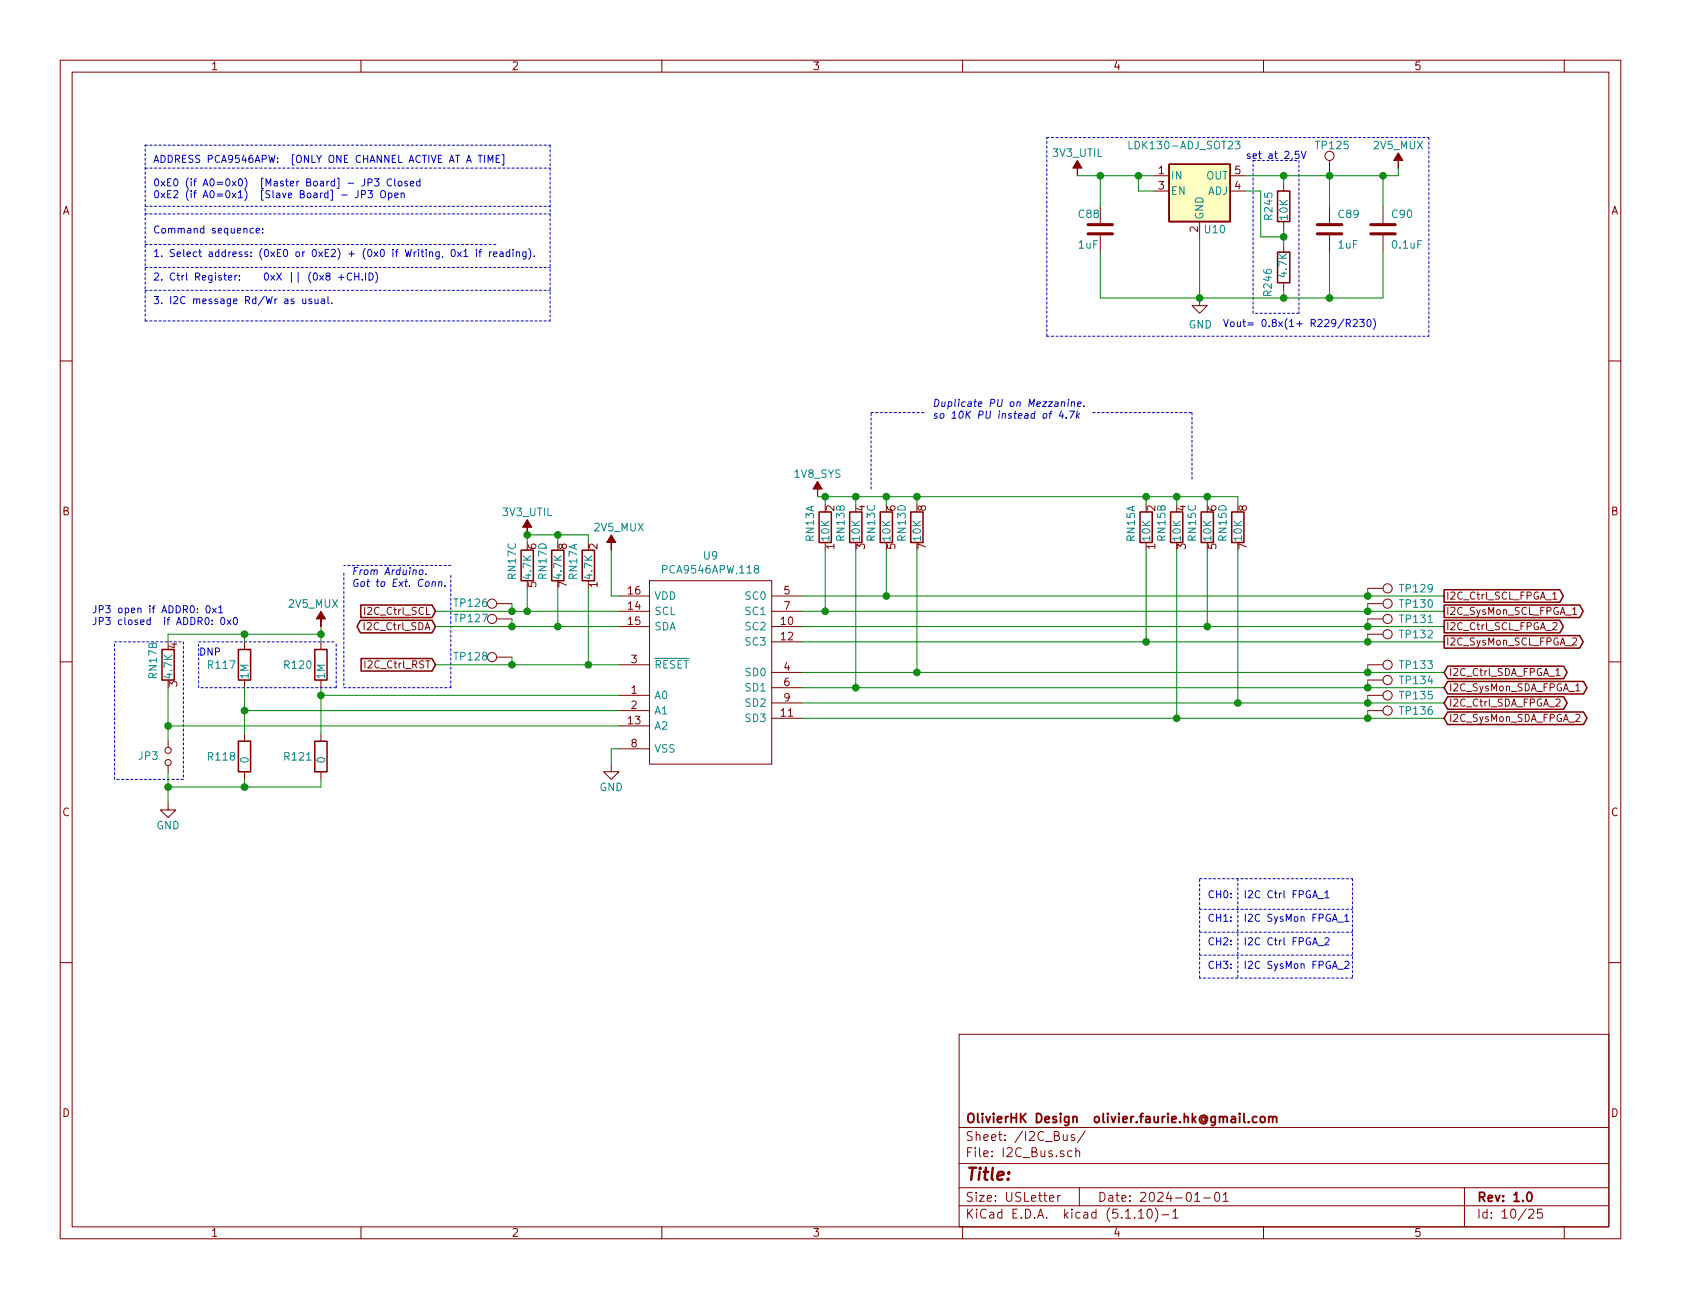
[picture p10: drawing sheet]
<svg xmlns="http://www.w3.org/2000/svg" width="279mm" height="216mm" viewBox="0 0 279 216" stroke-linecap="round" stroke-linejoin="round" font-family="sans-serif">
<defs><g id="words">
<text font-size="2.8" fill="#840000" x="160.4" y="196.2">Title:</text>
<g font-size="2.1" fill="#840000">
<text x="160.4" y="189.6">Sheet: /I2C_Bus/</text>
<text x="160.4" y="186.6">OlivierHK Design olivier.faurie.hk@gmail.com</text>
<text x="160.4" y="192.3">File: I2C_Bus.sch</text>
<text x="160.4" y="202.5">KiCad E.D.A. kicad (5.1.10)-1</text>
<text x="160.4" y="199.7">Size: USLetter</text>
<text x="182.4" y="199.7">Date: 2024-01-01</text>
<text x="245.4" y="199.7">Rev: 1.0</text>
<text x="245.4" y="202.5">Id: 10/25</text>
</g>
<g font-size="1.8" fill="#840000">
<text x="35" y="11.6">1</text>
<text x="85" y="11.6">2</text>
<text x="135" y="11.6">3</text>
<text x="185" y="11.6">4</text>
<text x="235" y="11.6">5</text>
<text x="192.6" y="29">1</text>
<text x="205.3" y="29">5</text>
<text x="10.4" y="35.6">A</text>
<text x="192.6" y="31.5">3</text>
<text x="205.3" y="31.5">4</text>
<text x="267.8" y="35.6">A</text>
<text x="199.1" y="38.6" transform="rotate(-90 199.1 38.6)">2</text>
<text x="10.4" y="85.6">B</text>
<text x="138.7" y="84.9" transform="rotate(-90 138.7 84.9)">2</text>
<text x="143.8" y="84.9" transform="rotate(-90 143.8 84.9)">4</text>
<text x="148.8" y="84.9" transform="rotate(-90 148.8 84.9)">6</text>
<text x="153.9" y="84.9" transform="rotate(-90 153.9 84.9)">8</text>
<text x="192" y="84.9" transform="rotate(-90 192 84.9)">2</text>
<text x="197.1" y="84.9" transform="rotate(-90 197.1 84.9)">4</text>
<text x="202.2" y="84.9" transform="rotate(-90 202.2 84.9)">6</text>
<text x="207.3" y="84.9" transform="rotate(-90 207.3 84.9)">8</text>
<text x="267.8" y="85.6">B</text>
<text x="89.2" y="91.3" transform="rotate(-90 89.2 91.3)">6</text>
<text x="94.2" y="91.3" transform="rotate(-90 94.2 91.3)">8</text>
<text x="99.3" y="91.3" transform="rotate(-90 99.3 91.3)">2</text>
<text x="138.7" y="91.3" transform="rotate(-90 138.7 91.3)">1</text>
<text x="143.8" y="91.3" transform="rotate(-90 143.8 91.3)">3</text>
<text x="148.8" y="91.3" transform="rotate(-90 148.8 91.3)">5</text>
<text x="153.9" y="91.3" transform="rotate(-90 153.9 91.3)">7</text>
<text x="192" y="91.3" transform="rotate(-90 192 91.3)">1</text>
<text x="197.1" y="91.3" transform="rotate(-90 197.1 91.3)">3</text>
<text x="202.2" y="91.3" transform="rotate(-90 202.2 91.3)">5</text>
<text x="207.3" y="91.3" transform="rotate(-90 207.3 91.3)">7</text>
<text x="89.2" y="97.6" transform="rotate(-90 89.2 97.6)">5</text>
<text x="94.2" y="97.6" transform="rotate(-90 94.2 97.6)">7</text>
<text x="99.3" y="97.6" transform="rotate(-90 99.3 97.6)">1</text>
<text x="104.4" y="101.3">14</text>
<text x="104.4" y="98.8">16</text>
<text x="130.3" y="98.8">5</text>
<text x="130.3" y="101.3">7</text>
<text x="29.5" y="107.8" transform="rotate(-90 29.5 107.8)">4</text>
<text x="104.4" y="103.9">15</text>
<text x="129.8" y="103.9">10</text>
<text x="129.8" y="106.4">12</text>
<text x="104.9" y="110.2">3</text>
<text x="130.3" y="111.5">4</text>
<text x="29.5" y="114.1" transform="rotate(-90 29.5 114.1)">3</text>
<text x="104.9" y="115.3">1</text>
<text x="104.9" y="117.9">2</text>
<text x="129.8" y="119.1">11</text>
<text x="130.3" y="114">6</text>
<text x="130.3" y="116.6">9</text>
<text x="104.4" y="120.4">13</text>
<text x="104.9" y="124.2">8</text>
<text x="10.4" y="135.6">C</text>
<text x="267.8" y="135.6">C</text>
<text x="10.4" y="185.6">D</text>
<text x="267.8" y="185.6">D</text>
<text x="35" y="205.5">1</text>
<text x="85" y="205.5">2</text>
<text x="135" y="205.5">3</text>
<text x="185" y="205.5">4</text>
<text x="235" y="205.5">5</text>
</g>
<g font-size="1.8" fill="#008484">
<text x="175.1" y="26.1">3V3_UTIL</text>
<text x="188.2" y="24.8">LDK130-ADJ_SOT23</text>
<text x="194.6" y="29.8">IN</text>
<text x="200.5" y="29.8">OUT</text>
<text x="218.8" y="24.8">TP125</text>
<text x="228.4" y="24.8">2V5_MUX</text>
<text x="194.6" y="32.4">EN</text>
<text x="200.7" y="32.4">ADJ</text>
<text x="179.3" y="41.3">1uF</text>
<text x="179.3" y="36.2">C88</text>
<text x="200" y="36.6" transform="rotate(-90 200 36.6)">GND</text>
<text x="200.3" y="38.8">U10</text>
<text x="211.5" y="36.4" transform="rotate(-90 211.5 36.4)">R245</text>
<text x="214" y="36.5" transform="rotate(-90 214 36.5)">10K</text>
<text x="222.5" y="41.3">1uF</text>
<text x="222.5" y="36.2">C89</text>
<text x="231.4" y="36.2">C90</text>
<text x="231.5" y="41.3">0.1uF</text>
<text x="213.9" y="46" transform="rotate(-90 213.9 46)">4.7K</text>
<text x="211.4" y="49.1" transform="rotate(-90 211.4 49.1)">R246</text>
<text x="197.6" y="54.6">GND</text>
<text x="132.1" y="79.4">1V8_SYS</text>
<text x="83.6" y="85.8">3V3_UTIL</text>
<text x="98.9" y="88.3">2V5_MUX</text>
<text x="135.3" y="89.9" transform="rotate(-90 135.3 89.9)">RN13A</text>
<text x="137.8" y="89.9" transform="rotate(-90 137.8 89.9)">10K</text>
<text x="140.4" y="89.8" transform="rotate(-90 140.4 89.8)">RN13B</text>
<text x="142.9" y="89.9" transform="rotate(-90 142.9 89.9)">10K</text>
<text x="145.5" y="89.8" transform="rotate(-90 145.5 89.8)">RN13C</text>
<text x="148" y="89.9" transform="rotate(-90 148 89.9)">10K</text>
<text x="150.5" y="89.8" transform="rotate(-90 150.5 89.8)">RN13D</text>
<text x="153.1" y="89.9" transform="rotate(-90 153.1 89.9)">10K</text>
<text x="188.6" y="89.9" transform="rotate(-90 188.6 89.9)">RN15A</text>
<text x="191.2" y="89.9" transform="rotate(-90 191.2 89.9)">10K</text>
<text x="193.7" y="89.8" transform="rotate(-90 193.7 89.8)">RN15B</text>
<text x="196.3" y="89.9" transform="rotate(-90 196.3 89.9)">10K</text>
<text x="198.8" y="89.8" transform="rotate(-90 198.8 89.8)">RN15C</text>
<text x="201.3" y="89.9" transform="rotate(-90 201.3 89.9)">10K</text>
<text x="203.9" y="89.8" transform="rotate(-90 203.9 89.8)">RN15D</text>
<text x="206.4" y="89.9" transform="rotate(-90 206.4 89.9)">10K</text>
<text x="110.5" y="95.3">PCA9546APW,118</text>
<text x="117" y="93">U9</text>
<text x="48.1" y="101">2V5_MUX</text>
<text x="75.7" y="100.9">TP126</text>
<text x="85.8" y="96.2" transform="rotate(-90 85.8 96.2)">RN17C</text>
<text x="88.3" y="96.1" transform="rotate(-90 88.3 96.1)">4.7K</text>
<text x="90.9" y="96.2" transform="rotate(-90 90.9 96.2)">RN17D</text>
<text x="93.4" y="96.1" transform="rotate(-90 93.4 96.1)">4.7K</text>
<text x="95.9" y="96.3" transform="rotate(-90 95.9 96.3)">RN17A</text>
<text x="98.5" y="96.1" transform="rotate(-90 98.5 96.1)">4.7K</text>
<text x="108.7" y="99.7">VDD</text>
<text x="124.1" y="99.7">SC0</text>
<text x="232.8" y="101">TP130</text>
<text x="232.8" y="98.5">TP129</text>
<text x="75.7" y="103.4">TP127</text>
<text x="108.7" y="102.2">SCL</text>
<text x="108.7" y="104.8">SDA</text>
<text x="124.1" y="104.8">SC2</text>
<text x="124.1" y="107.3">SC3</text>
<text x="124.1" y="102.2">SC1</text>
<text x="232.8" y="106.1">TP132</text>
<text x="232.8" y="103.6">TP131</text>
<text x="26.1" y="112.7" transform="rotate(-90 26.1 112.7)">RN17B</text>
<text x="28.6" y="112.6" transform="rotate(-90 28.6 112.6)">4.7K</text>
<text x="34.7" y="111.2">R117</text>
<text x="41.3" y="112.8" transform="rotate(-90 41.3 112.8)">1M</text>
<text x="47.4" y="111.2">R120</text>
<text x="54" y="112.8" transform="rotate(-90 54 112.8)">1M</text>
<text x="75.7" y="109.8">TP128</text>
<text x="108.7" y="111.1">RESET</text>
<text x="124.1" y="112.4">SD0</text>
<text x="232.8" y="113.7">TP134</text>
<text x="232.8" y="111.2">TP133</text>
<text x="108.7" y="116.2">A0</text>
<text x="108.7" y="118.7">A1</text>
<text x="124.1" y="114.9">SD1</text>
<text x="124.1" y="117.5">SD2</text>
<text x="232.8" y="118.8">TP136</text>
<text x="232.8" y="116.3">TP135</text>
<text x="108.7" y="121.3">A2</text>
<text x="108.7" y="125.1">VSS</text>
<text x="124.1" y="120">SD3</text>
<text x="23.1" y="126.3">JP3</text>
<text x="34.7" y="126.4">R118</text>
<text x="41.3" y="126.8" transform="rotate(-90 41.3 126.8)">0</text>
<text x="47.4" y="126.4">R121</text>
<text x="54" y="126.8" transform="rotate(-90 54 126.8)">0</text>
<text x="99.6" y="131.5">GND</text>
<text x="26" y="137.8">GND</text>
</g>
<g font-size="1.7" fill="#0000c2">
<text x="25.4" y="27.1">ADDRESS PCA9546APW: [ONLY ONE CHANNEL ACTIVE AT A TIME]</text>
<text x="207" y="26.4">set at 2,5V</text>
<text x="25.4" y="31">0xE0 (if A0=0x0) [Master Board] - JP3 Closed</text>
<text x="25.4" y="32.9">0xE2 (if A0=0x1) [Slave Board] - JP3 Open</text>
<text x="25.4" y="38.8">Command sequence:</text>
<text x="25.4" y="42.7">1. Select address: (0xE0 or 0xE2) + (0x0 if Writing, 0x1 if reading).</text>
<text x="25.4" y="46.6">2. Ctrl Register:</text>
<text x="38.8" y="46.6">0xX || (0x8 +CH.ID)</text>
<text x="25.4" y="50.5">3. I2C message Rd/Wr as usual.</text>
<text x="203.2" y="54.4">Vout= 0.8x(1+ R229/R230)</text>
<text x="154.9" y="67.6">Duplicate PU on Mezzanine.</text>
<text x="154.9" y="69.6">so 10K PU instead of 4.7k</text>
<text x="58.4" y="95.6">From Arduino.</text>
<text x="15.2" y="101.9">JP3 open if ADDR0: 0x1</text>
<text x="58.4" y="97.5">Got to Ext. Conn.</text>
<text x="15.2" y="103.9">JP3 closed if ADDR0: 0x0</text>
<text x="33" y="109">DNP</text>
<text x="200.7" y="149.3">CH0: I2C Ctrl FPGA_1</text>
<text x="200.7" y="153.2">CH1: I2C SysMon FPGA_1</text>
<text x="200.7" y="157.1">CH2: I2C Ctrl FPGA_2</text>
<text x="200.7" y="161">CH3: I2C SysMon FPGA_2</text>
</g>
<g font-size="1.7" fill="#840000">
<text x="240.3" y="99.6">I2C_Ctrl_SCL_FPGA_1</text>
<text x="60.8" y="104.7">I2C_Ctrl_SDA</text>
<text x="61" y="102.2">I2C_Ctrl_SCL</text>
<text x="240.3" y="102.2">I2C_SysMon_SCL_FPGA_1</text>
<text x="240.3" y="104.7">I2C_Ctrl_SCL_FPGA_2</text>
<text x="240.3" y="107.3">I2C_SysMon_SCL_FPGA_2</text>
<text x="61" y="111.1">I2C_Ctrl_RST</text>
<text x="240.8" y="112.3">I2C_Ctrl_SDA_FPGA_1</text>
<text x="240.8" y="120">I2C_SysMon_SDA_FPGA_2</text>
<text x="240.8" y="114.9">I2C_SysMon_SDA_FPGA_1</text>
<text x="240.8" y="117.4">I2C_Ctrl_SDA_FPGA_2</text>
</g>
</g></defs>
<g fill="none" stroke="#840000" stroke-width=".17">
<path d="M10 10h259.4v195.9h-259.4zM12 12h255.4v191.9h-255.4zM60 10v2M110 10v2M160 10v2M210 10v2M260 10v2M182.9 34.3v2.8M182.9 39.1v2.8M191.8 29.2h2.5M191.8 31.8h2.5M199.4 36.8v2.6"/>
<path d="M204.5 29.2h2.5M204.5 31.8h2.5M213.4 30.5v1.3M213.4 36.8v1.3M221 26.7v2.5M221 34.3v2.8M221 39.1v2.8M229.9 34.3v2.8M229.9 39.1v2.8M10 60h2M199.4 49.5v1.3h1.3l-1.3 1.3-1.3-1.3h1.3M213.4 40.6v1.3"/>
<path d="M213.4 47v1.3M267.4 60h2M102.9 99.1h5M107.9 96.5h20.4v30.5h-20.4zM128.3 99.1h5M227.3 97.8h2.6M258.1 98.7l.3-.3v1.2M258.1 99.6h.7M10 110h2M40.6 106.7v1.3M40.6 113v1.3M53.3 106.7v1.3"/>
<path d="M53.3 113v1.3M60.6 100.9v1.2M82.5 102.9h2.6M82.5 100.3h2.6M82.5 109.2h2.6M102.9 118.1h5M102.9 115.6h5M102.9 110.5h5M102.9 104.1h5M102.9 101.6h5M128.3 104.1h5M128.3 119.4h5"/>
<path d="M128.3 106.7h5M128.3 101.6h5M128.3 111.8h5M128.3 114.3h5M128.3 116.8h5M227.3 118.1h2.6M227.3 115.6h2.6M227.3 113h2.6M227.3 110.5h2.6M227.3 105.4h2.6M227.3 102.9h2.6M227.3 100.3h2.6"/>
<path d="M258.1 103.6l.4-.1 .3 .3-.8 .9h.8M258.6 116.3l.5-.1 .2 .1v.2l-.7 .9h.7M258.6 111.4l.4-.3v1.2M258.6 112.3h.7M261.4 101.3l.3-.4v1.2M261.4 106.1l.4-.1 .3 .3-.8 .9h.8M261.4 102.1h.7M261.9 118.8l.5-.1 .2 .3-.7 .9h.7M261.9 114l.4-.4v1.2M261.9 114.8h.7M267.4 110h2M27.9 133.4v1.2h1.3l-1.3 1.3-1.2-1.3h1.2"/>
<path d="M27.9 123.2v1M27.9 127.3v1M40.6 121.9v1.3M40.6 128.3v1.2M53.3 121.9v1.3M53.3 128.3v1.2M101.6 127v1.3h1.3l-1.3 1.2-1.3-1.2h1.3M102.9 120.7h5M102.9 124.5h5M10 160h2M267.4 160h2M159.4 171.9h108v32h-108z"/>
<path d="M159.4 197.4h108M159.4 193.4h108M159.4 187.4h108M174.4 199.2l.8-.2-.1-.2-.4-.1-.3 .2 .1 .7h.6M175.8 198.7v1M176.2 198.7l-.3 .1-.1 .2M176.7 188.6v.8a.37 .37 0 0 0 .7 0M177.4 188.6v1M178.2 191.3h-.5l-.3 .2 .1 .6 .2 .2 .5-.1M178.6 188.6h-.4l-.2 .2 .1 .2 .5 .1v.4h-.6M178.8 191.4l.1-.1a.37 .37 0 0 1 .6 .2v.8M178.8 190.8v1.5"/>
<path d="M179.4 197.4v3M180.4 188l-1.3 1.9M198.6 198.6l.4-.4v1.5M198.6 199.7h.8M200.1 199.1h1.1M202 198.3l.4-.1a.94 .94 0 0 1 0 1.5l-.4-.2-.1-.4zM203.3 198.6l.4-.4v1.5M203.3 199.7h.9M243.4 197.4v6.5M60 203.9v2M110 203.9v2M159.4 200.4h108"/>
<path d="M160 203.9v2M189.2 201.4l.5-.4v1.5M189.2 202.5h.9M190.9 201h.3a.94 .94 0 0 1 0 1.5 .79 .79 0 0 1-.4-1.4zM192 200.8a1.71 1.71 0 0 1 0 2.2M193.1 201.9h1.2M194.9 201.4l.5-.4v1.5M194.9 202.5h.9M210 203.9v2M254.1 201.1l.2-.1h.4l.2 .1v.3l-.9 1.1h.9M256.3 201h-.7l-.1 .7 .2-.2 .5 .1 .2 .2-.1 .5a.61 .61 0 0 1-.7 .1l-.1-.1M260 203.9v2"/>
<circle cx="221" cy="25.9" r=".76"/>
<circle cx="230.6" cy="97.8" r=".76"/>
<circle cx="81.8" cy="100.3" r=".76"/>
<circle cx="81.8" cy="109.2" r=".76"/>
<circle cx="81.8" cy="102.9" r=".76"/>
<circle cx="230.6" cy="118.1" r=".76"/>
<circle cx="230.6" cy="115.6" r=".76"/>
<circle cx="230.6" cy="105.4" r=".76"/>
<circle cx="230.6" cy="102.9" r=".76"/>
<circle cx="230.6" cy="110.5" r=".76"/>
<circle cx="230.6" cy="100.3" r=".76"/>
<circle cx="230.6" cy="113" r=".76"/>
<circle cx="27.9" cy="126.7" r=".51"/>
<circle cx="27.9" cy="124.7" r=".51"/>
</g>
<path d="M207.5 186.4v.2M208.9 185.6h-.4l-.3 .3 .1 .5 .2 .2 .4-.1M209.5 185.7l.3-.1 .4 .1v.7l-.2 .2-.5-.2zM210.9 185.7l.2-.1h.4v1M210.9 185.6v1M211.5 185.8a.36 .36 0 0 1 .4-.2 .36 .36 0 0 1 .3 .2v.8M253.9 198.3l.4-.1a.94 .94 0 0 1 0 1.5 .79 .79 0 0 1-.4-1.4z" fill="none" stroke="#840000" stroke-width=".3"/>
<g fill="#840000" stroke="#840000" stroke-width=".17">
<path d="M101.6 88.9l.8 1.3h-.8v1.2v-1.2h-.8z"/>
<path d="M87.6 86.4l.8 1.2h-.8v1.3v-1.3h-.7z"/>
<path d="M232.4 25.4l.8 1.3h-.8v1.2v-1.2h-.8z"/>
<path d="M53.3 101.6l.8 1.3h-.8v1.2v-1.2h-.7z"/>
<path d="M135.9 80l.8 1.3h-.8v1.3v-1.3h-.8z"/>
<path d="M179.1 26.7l.7 1.2h-.7v1.3v-1.3h-.8z"/>
</g>
<g fill="none" stroke="#840000" stroke-width=".25">
<path d="M194.3 27.3h10.2v9.5h-10.2zM212.3 31.8h2.1v5h-2.1zM212.3 41.9h2.1v5.1h-2.1zM86.6 91.4h2v5.1h-2zM91.7 91.4h2v5.1h-2zM96.8 91.4h2v5.1h-2zM136.1 85.1h2.1v5.1h-2.1zM141.2 85.1h2.1v5.1h-2.1zM146.3 85.1h2v5.1h-2zM151.4 85.1h2v5.1h-2zM189.5 85.1h2v5.1h-2zM194.6 85.1h2v5.1h-2z"/>
<path d="M199.6 85.1h2.1v5.1h-2.1zM204.7 85.1h2.1v5.1h-2.1zM240 98h19.3l.5 1.1-.5 1h-19.3zM26.9 108h2.1v5h-2.1zM39.6 108h2.1v5h-2.1zM52.3 108h2.1v5h-2.1zM59.9 103.1h11.9l.6 1-.6 1.1h-11.9l-.6-1.1zM60 100.6h11.8l.6 1-.6 1h-11.8zM60 109.4h11.8l.6 1.1-.6 1h-11.8zM240 100.6h22.6l.5 1-.5 1h-22.6zM240 103.1h19.3l.5 1-.5 1.1h-19.3zM240 105.6h22.6l.5 1.1-.5 1h-22.6z"/>
<path d="M240.6 118.3h22.6l.6 1.1-.6 1h-22.6l-.6-1zM240.6 113.3h22.6l.6 1-.6 1h-22.6l-.6-1zM240.6 115.8h19.3l.6 1-.6 1.1h-19.3l-.6-1.1zM240.6 110.7h19.3l.6 1.1-.6 1h-19.3l-.6-1zM39.6 123.2h2.1v5.1h-2.1zM52.3 123.2h2.1v5.1h-2.1z"/>
</g>
<path d="M194.3 27.3h10.2v9.5h-10.2z" fill="#ffffc2" stroke="#ffffc2" stroke-width=".17"/>
<path d="M187.7 23.5v1.2h.5M205.3 23.5h.8l-.4 .5 .3 .1 .1 .4-.3 .2-.5-.1M125.6 94.5l-.2-.2 .1-.2 .1-.1 .5 .1v.3l-.6 .2-.1 .2v.2l.2 .3 .4-.1 .1-.2v-.4l-.2-.1" fill="none" stroke="#008484" stroke-width=".17"/>
<path d="M180.8 38.9h4.1M180.8 37.3h4.1M218.9 38.9h4.1M218.9 37.3h4.1M227.8 38.9h4.1M227.8 37.3h4.1" fill="none" stroke="#840000" stroke-width=".51"/>
<g fill="none" stroke="#0000c2" stroke-width=".17" stroke-dasharray=".4 .4">
<path d="M24.1 24.1h67.3M24.1 27.9h67.3M24.1 34.3h67.3M24.1 35.6h67.3M91.4 24.1v29.2M174 22.9h63.5M208.3 26.7h7.6M215.9 26.7v25.4M237.5 22.9v33M24.1 48.3h67.3M24.1 53.3h67.3M24.1 40.6h58.4"/>
<path d="M24.1 53.3v-29.2M24.1 44.5h67.3M174 55.9h63.5M174 55.9v-33M208.3 52.1v-25.4M215.9 52.1h-7.6M144.8 68.6h8.9M181.6 68.6h16.5M198.1 68.6v11.4M57.1 95.3v19M74.9 94h-17.8M144.8 81.3v-12.7"/>
<path d="M19 106.7h11.5M30.5 106.7v22.8M33 106.7h22.9M33 114.3v-7.6M55.9 114.3h-22.9M55.9 114.3v-7.6M57.1 114.3h17.8M74.9 114.3v-19M19 129.5v-22.8M30.5 129.5h-11.5M199.4 158.8h25.4M199.4 154.9h25.4"/>
<path d="M199.4 151.1h25.4M199.4 146.1h25.4M205.7 146.1v16.5M224.8 146.1v16.5M199.4 162.6v-16.5M224.8 162.6h-25.4"/>
</g>
<g fill="none" stroke="#008400" stroke-width=".17">
<path d="M179.1 29.2h12.7M182.9 29.2v5.1M189.2 29.2v2.6h2.6M199.4 39.4v10.1M207 31.8h2.5v7.6h3.9M213.4 29.2v1.3M213.4 38.1v2.5M221 29.2v5.1M229.9 29.2v5.1M232.4 27.9v1.3h-25.4M182.9 41.9v7.6h47v-7.6M213.4 48.3v1.2"/>
<path d="M221 41.9v7.6M87.6 90.2v-1.3h10.2v1.3M87.6 97.8v3.8M92.7 88.9v1.3M92.7 97.8v6.3M97.8 97.8v12.7M101.6 91.4v7.7h1.3M133.3 99.1h106.7M135.9 82.6h69.8v1.2M137.2 82.6v1.2M137.2 91.4v10.2M142.2 82.6v1.2"/>
<path d="M142.2 91.4v22.9M147.3 82.6v1.2M147.3 91.4v7.7M152.4 82.6v1.2M152.4 91.4v20.4M190.5 82.6v1.2M190.5 91.4v15.3M195.6 82.6v1.2M195.6 91.4v28M200.7 82.6v1.2M200.7 91.4v12.7M205.7 91.4v25.4"/>
<path d="M227.3 97.8v1.3M27.9 114.3v8.9M40.6 105.4v1.3M40.6 114.3v7.6M40.6 118.1h62.3M53.3 105.4h-25.4v1.3M53.3 104.1v2.6M53.3 114.3v7.6M53.3 115.6h49.6M72.4 101.6h30.5M72.4 104.1h30.5M72.4 110.5h30.5"/>
<path d="M85.1 100.3v1.3M85.1 102.9v1.2M85.1 109.2v1.3M133.3 101.6h106.7M133.3 104.1h106.7M133.3 106.7h106.7M133.3 111.8h106.7M133.3 114.3h106.7M133.3 116.8h106.7M133.3 119.4h106.7M227.3 100.3v1.3M227.3 102.9v1.2"/>
<path d="M227.3 105.4v1.3M227.3 110.5v1.3M227.3 113v1.3M227.3 115.6v1.2M227.3 118.1v1.3M27.9 128.3v5.1M27.9 120.7h75M40.6 129.5v1.3M53.3 129.5v1.3h-25.4M102.9 124.5h-1.3v2.5"/>
</g>
<g fill="none" stroke="#0000c2" stroke-width=".17">
<path d="M42.1 38l-.3-.1-.2 .3 .1 .5h.4M42.6 38.4l.6-.2-.1-.2-.4-.1-.1 .2v.6h.5M43.7 38.6v.1M43.7 38v.1M59.5 31.7v1l-.4 .2M60.1 32.3h.6v-.5l-.2-.1h-.4v1.2M60.6 29.7v.9l-.2 .3h-.3M61.2 30.4l.5-.1 .1-.2v-.3l-.2-.1h-.4v1.2M61.2 31.7h.7l-.4 .4 .3 .2v.5l-.1 .1-.5-.1M62.3 29.7h.7l-.4 .5h.3l.1 .2-.1 .4-.1 .1-.5-.1M63.3 31.9l.3-.2a.43 .43 0 0 1 .5 .4v.4a.39 .39 0 0 1-.4 .4 .39 .39 0 0 1-.4-.4zM64.6 32.1h.3l.3 .2-.2 .5h-.4"/>
<path d="M64.6 32.1v1.2M65.1 29.8a.55 .55 0 0 0-.8 .2 .55 .55 0 0 0 .2 .8l.2 .1 .4-.1M65.6 29.7v1.1l.2 .1M65.6 32.5l.6-.1-.1-.3h-.3l-.2 .2 .1 .5h.4M66.2 30.2l.2-.1 .3 .1 .1 .5-.1 .2-.5-.1zM66.7 32.2l.4-.1 .1 .8M66.7 32.1v.8M67.7 30.2l-.3-.1-.1 .3 .1 .1 .3 .1 .1 .2-.2 .1h-.3M68.2 30.5l.6-.1-.1-.2-.3-.1-.2 .2 .1 .6h.4M69.8 30.2l-.3-.1-.3 .3 .1 .5h.5M69.8 29.7v1.2M79.5 25.8h.7"/>
<path d="M79.8 25.8v1.2M80.5 25.8v1.2M81.1 27v-1.2l.4 .9 .4-.9v1.2M82.5 26.4h.4M83.1 25.8h-.6v1.2h.6M83.4 25.7h.3v1.7h-.3M215.9 25.1h-.6v.6l.1-.1 .4 .1 .2 .4-.3 .2-.4-.1M216.3 25.1l.4 1.2 .4-1.2M37.2 45.8h.4M37.3 45.4v1l.3 .2M38 46.2l.5-.1v-.3h-.3l-.2 .1v.6h.5M50.3 49.7l.1 .7h.4"/>
<path d="M50.8 49.7v.8M51.8 49.7h-.3l-.2 .2 .1 .1 .4 .1v.3h-.5M52.3 49.7l.1 .7 .3 .1 .2-.1M52.9 49.7v.8M53.1 45.8l.7 .8M53.4 49.7h.5v.8M53.8 45.8l-.7 .8M53.9 50h-.4a.23 .23 0 0 0-.1 .2 .23 .23 0 0 0 .1 .3l.4-.1M54.4 45.9l-.2-.3 .2-.2h.2l.3 .2-.1 .2-.4 .1-.2 .2v.4l.2 .1h.2l.3-.3v-.2l-.3-.2M54.5 49.3v1l.2 .2M55.1 50.4v.1M56.3 46.1h.9"/>
<path d="M56.7 45.6v1M58.4 45.5a.47 .47 0 0 0-.5 0 .47 .47 0 0 0-.2 .6 .44 .44 0 0 0 .2 .4 .44 .44 0 0 0 .5 0M59 45.4v1.2M59 45.9h.6M59.6 45.4v1.2M60.2 46.5v.1M60.8 45.4v1.2M61.3 45.4a.6 .6 0 0 1 .7 .6 .6 .6 0 0 1-.7 .6zM62.4 45.2a1.31 1.31 0 0 1 0 1.8M75.1 41.6l.2-.1a.63 .63 0 0 1 .4 .5 .63 .63 0 0 1-.4 .6l-.2-.1-.1-.3zM76 41.9l.7 .7M76.7 41.9l-.7 .7"/>
<path d="M77.1 41.8l.3-.3v1.1M77.1 42.6h.7M79.2 41.5v.1M79.2 41.9v.7M79.6 41.9h.4M80 41.5l-.2 .1v1M81.4 41.9v.7M81.7 41.9h-.2l-.1 .2M82 42.3l.6-.2-.1-.2h-.3l-.2 .1 .1 .6h.4M83.1 41.9h.5v.7M83.6 42.1l-.4 .1-.1 .2 .1 .2h.4M84.7 41.9h-.3l-.3 .2 .1 .4 .2 .1h.3"/>
<path d="M84.7 41.5v1.1M85.3 41.5v.1M85.3 41.9v.7M85.8 42l.5-.1 .1 .7M85.8 41.9v.7M87.4 41.9v.9l-.2 .3-.3-.1M87.4 41.9h-.3l-.2 .2 .1 .5h.4M87.9 41.3a1.38 1.38 0 0 1 0 1.8M88.8 42.5v.1M223.8 53.7h.6v-.5l-.2-.1h-.4v1.2M224.1 53.7l.4 .6M224.9 53.2l.5-.1 .2 .3-.7 .9h.7"/>
<path d="M226 53.1h.7l-.4 .4 .4 .2v.5l-.2 .1-.5-.1M227.3 53.2l.2-.1a.63 .63 0 0 1 .4 .6 .63 .63 0 0 1-.4 .6l-.2-.1-.1-.4zM228.3 52.9a1.31 1.31 0 0 1 0 1.8M176.4 68.3l-.4 .8h.8M176.5 66.9l.4-.1v.8M176.5 66.8l-.1 .8M176.7 68.7l-.1 .8M177.2 69.4v.1M177.6 66.8l-.1 .8M177.6 66.4v.1M177.8 68.3h.8l-.7 1.2M178.1 66.9l.5-.1-.1 .8"/>
<path d="M178.1 66.8l-.1 .8M179 68.3l-.1 1.2M179 69.1l.3 .4M179.1 67.2l.6-.1v-.3h-.5l-.1 .6 .1 .2 .4-.1M179.5 68.7l-.6 .5M180.2 67.5l-.1 .1M69.8 94.8l.2-.1 .3 .1v.5l-.1 .2h-.4l-.1-.1zM70.8 95.4v.1M71.9 96.8l.4-.1v.8M71.9 96.7l-.1 .8M72.9 96.8l.5-.1v.8M73 96.7l-.1 .8"/>
<path d="M74 97.4v.1M34.3 100.8l.2-.1a.63 .63 0 0 1 .4 .6 .63 .63 0 0 1-.4 .6l-.2-.1-.1-.4zM35.3 101.1l.6 .8M35.9 101.1l-.6 .8M36.3 101l.4-.3v1.2M36.3 101.9h.7M36.8 102.7l.2-.1a.63 .63 0 0 1 .4 .6 .63 .63 0 0 1-.4 .6l-.3-.4zM37.8 103l.6 .8M38.4 103l-.6 .8M38.9 102.7l.2-.1a.63 .63 0 0 1 .4 .6 .63 .63 0 0 1-.4 .6l-.2-.1-.1-.3zM218.2 149.2l.4-1.2 .4 1.2M218.2 157l.4-1.1 .4 1.1"/>
<path d="M218.3 148.9h.5M218.3 156.7h.5M219.1 149.4h.9M219.1 157.2h.9M220.2 148.4l.4-.4v1.2M220.2 156l.5-.1 .2 .3-.7 .8h.7M220.2 149.2h.7M221.5 153.1l.4-1.2 .4 1.2M221.6 152.8h.5M222.4 153.3h.9M223.5 152.3l.4-.4v1.2M223.5 159.9l.5-.1 .2 .3-.7 .9h.7"/>
<path d="M223.5 153.1h.7M221.5 161l.4-1.2 .4 1.2M221.6 160.6h.5M222.4 161.1h.9"/>
</g>
<g fill="#008400" stroke="#008400" stroke-width=".25">
<circle cx="87.6" cy="101.6" r=".51"/>
<circle cx="147.3" cy="99.1" r=".51"/>
<circle cx="53.3" cy="105.4" r=".51"/>
<circle cx="137.2" cy="82.6" r=".51"/>
<circle cx="152.4" cy="111.8" r=".51"/>
<circle cx="142.2" cy="114.3" r=".51"/>
<circle cx="40.6" cy="105.4" r=".51"/>
<circle cx="147.3" cy="82.6" r=".51"/>
<circle cx="92.7" cy="104.1" r=".51"/>
<circle cx="200.7" cy="82.6" r=".51"/>
<circle cx="227.3" cy="101.6" r=".51"/>
<circle cx="221" cy="29.2" r=".51"/>
<circle cx="190.5" cy="106.7" r=".51"/>
<circle cx="195.6" cy="82.6" r=".51"/>
<circle cx="227.3" cy="104.1" r=".51"/>
<circle cx="195.6" cy="119.4" r=".51"/>
<circle cx="190.5" cy="82.6" r=".51"/>
<circle cx="200.7" cy="104.1" r=".51"/>
<circle cx="152.4" cy="82.6" r=".51"/>
<circle cx="205.7" cy="116.8" r=".51"/>
<circle cx="229.9" cy="29.2" r=".51"/>
<circle cx="40.6" cy="118.1" r=".51"/>
<circle cx="227.3" cy="119.4" r=".51"/>
<circle cx="221" cy="49.5" r=".51"/>
<circle cx="213.4" cy="49.5" r=".51"/>
<circle cx="87.6" cy="88.9" r=".51"/>
<circle cx="199.4" cy="49.5" r=".51"/>
<circle cx="92.7" cy="88.9" r=".51"/>
<circle cx="227.3" cy="116.8" r=".51"/>
<circle cx="213.4" cy="39.4" r=".51"/>
<circle cx="27.9" cy="120.7" r=".51"/>
<circle cx="227.3" cy="99.1" r=".51"/>
<circle cx="182.9" cy="29.2" r=".51"/>
<circle cx="213.4" cy="29.2" r=".51"/>
<circle cx="142.2" cy="82.6" r=".51"/>
<circle cx="97.8" cy="110.5" r=".51"/>
<circle cx="227.3" cy="114.3" r=".51"/>
<circle cx="40.6" cy="130.8" r=".51"/>
<circle cx="85.1" cy="110.5" r=".51"/>
<circle cx="189.2" cy="29.2" r=".51"/>
<circle cx="27.9" cy="130.8" r=".51"/>
<circle cx="85.1" cy="104.1" r=".51"/>
<circle cx="227.3" cy="111.8" r=".51"/>
<circle cx="85.1" cy="101.6" r=".51"/>
<circle cx="53.3" cy="115.6" r=".51"/>
<circle cx="227.3" cy="106.7" r=".51"/>
<circle cx="137.2" cy="101.6" r=".51"/>
</g>
<use href="#words"/>
</svg>
